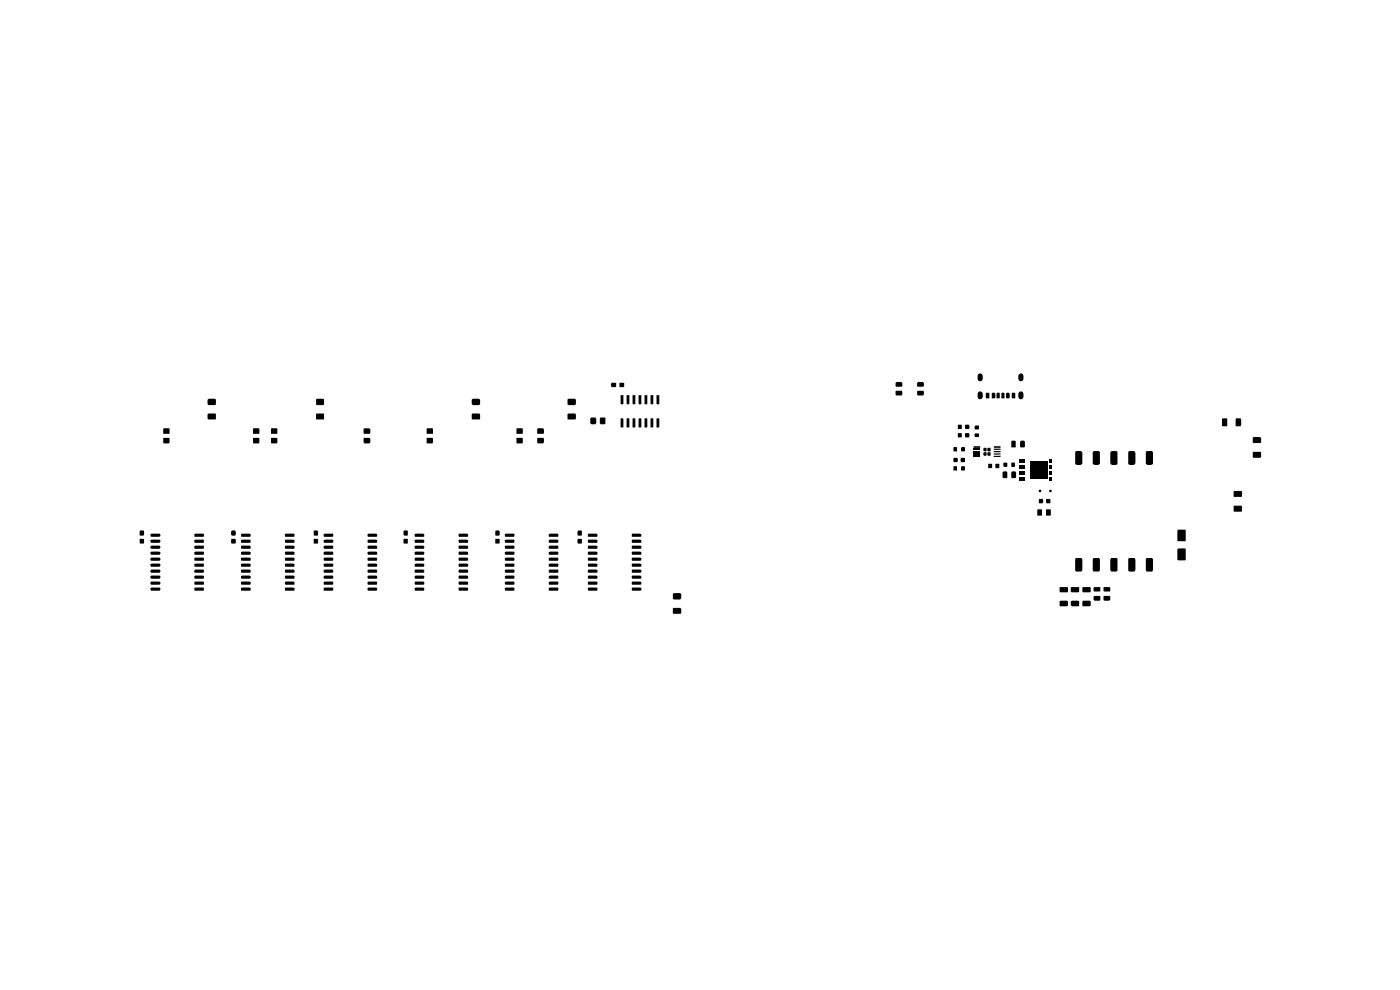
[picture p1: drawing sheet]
<svg xmlns="http://www.w3.org/2000/svg" width="297mm" height="210mm" viewBox="0 0 297 210" stroke-linecap="round" stroke-linejoin="round" font-family="sans-serif">
<g fill="#000">
<path d="M34.6 92.9h1.3l.1 1-.2 .2h-1.1zM34.7 90.8h1.2l.1 1.1-1.3 .1zM44.1 84.7l1.5-.1 .2 .1v1.1l-.2 .1h-1.4l-.2-.2zM44 87.9l.2-.2h1.5l.1 1.2-1.7 .1zM53.8 90.8h1.1l.1 1.1-1.2 .1zM53.7 92.9h1.2l.1 1-.1 .2h-1.1zM57.5 92.9h1.3v1l-.1 .2h-1.1zM57.6 90.8h1.2v1.1l-1.2 .1zM67.1 84.7h1.6v1.1l-1.6 .1zM67.1 87.8l1.6-.1v1.2l-1.6 .1zM77.3 90.8h1.1l.2 .2-.1 1-1.4-.1v-.9zM77.1 93l1.4-.1v1.1l-1.2 .1-.2-.2z"/>
<path d="M90.5 92.9h1.3l.1 1-.2 .2h-1.1zM90.6 90.8h1.2l.1 1.1-1.3 .1zM100.1 84.7l.1-.1 1.6 .1 .1 1.1-.2 .1h-1.5l-.1-.1zM100.2 87.7h1.5l.2 .2v1l-1.7 .1zM109.6 90.8h1.2l.1 1.1-1.3 .1zM109.6 92.9h1.2l.1 1-.2 .2h-1.1zM114 93l1.3-.1v1.1l-1.2 .1-.1-.2zM114.1 90.8h1.1l.2 .2-.1 1h-1.3v-1zM120.5 84.7h1.6l.1 1.1-.2 .1h-1.4l-.2-.1zM120.4 87.8l1.6-.1 .2 .2-.1 1.1h-1.6zM125.3 88.6h1.1l.1 1.1-.2 .3-1-.1zM127.3 88.7l.1-.1h1v1.3l-1 .1-.1-.2z"/>
<path d="M129.7 81.2h.9l.1 .8-.9 .1-.2-.1zM131.7 88.7l.5 .1v1.9h-.5zM131.7 83.8h.5v2l-.5-.1zM131.4 81.3l.9-.1 .1 .8-.9 .1zM132.9 88.8h.6l-.1 1.9h-.5zM132.9 83.8h.6l-.1 2-.5-.1zM134.3 88.7l.5 .1-.1 1.9h-.5zM134.2 83.8h.6l-.1 2-.5-.1zM135.5 88.7l.6 .1-.1 1.9h-.5zM135.5 83.8h.6l-.1 2-.5-.1zM136.8 88.7l.5 .1-.1 1.9h-.5zM136.7 83.8h.6l-.1 2-.5-.1z"/>
<path d="M138.1 88.7l.5 .1-.1 1.9h-.5zM138 83.8h.6l-.1 2-.5-.1zM139.4 88.7l.5 .1-.1 1.9h-.5zM139.3 83.8h.6l-.1 2-.5-.1zM190.1 82.9h1.2v.9l-1.1 .1-.2-.2zM190.2 81h1.1l.1 .3-.1 .7h-1.2l-.1-.8zM194.7 81h1.1l.2 .3-.1 .7h-1.3v-.8zM194.6 82.9h1.3v.9l-1.2 .1-.1-.2zM202.3 94.9h.7v.9l-.7-.1zM202.3 99h.7v.8l-.7-.1zM202.3 97.2l.7-.1 .2 .2-.1 .7h-.7zM203.3 91.9h.7v.9l-.8-.1z"/>
<path d="M203.2 90.2l.8-.1v.8l-.7 .1zM203.9 97.1l.8 .1-.1 .8h-.8zM203.9 95l.1-.2h.6l.1 .9-.7 .1zM204 98.9l.7 .1-.1 .8h-.6zM204.8 91.9h.7l.2 .1-.1 .8-.9-.1zM204.7 90.2l.8-.1 .2 .2-.1 .7-.9-.1zM206.9 90.3h.8l-.1 .8-.8-.1v-.6zM206.8 92l.9-.1v.8h-.9zM206.6 94.7h1.3v.3h-1.3zM206.5 95.2h1.4v.2h-1.4zM206.5 95.7h1.4v.2h-1.4zM206.5 96.2h1.4v.2h-1.4z"/>
<path d="M206.5 96.7h1.4v.2h-1.4zM208.6 95.1l.7-.1v.7l-.5 .1-.2-.2zM208.6 96l.7-.1v.7l-.5 .1-.2-.2zM209.1 83.4h.8v1.1l-.8-.1zM209.5 95.1l.6-.1v.8h-.5l-.1-.2zM209.5 96l.6-.1v.8h-.5l-.1-.2zM209.6 98.4h.8l.1 .8-.8 .1zM210.5 83.3h.5l.2 .2-.1 1h-.7zM211.2 98.5l.8-.1v.8l-.8 .1zM211.4 83.4h.7v1.1l-.7-.1zM210.8 96.7h1.5v.2h-1.5zM210.8 96.2h1.5v.2h-1.5z"/>
<path d="M210.8 95.7h1.5v.2h-1.5zM210.8 95.2h1.5v.2h-1.5zM210.8 94.7h1.5v.3h-1.4zM212.4 83.4h.7v1.1h-.7zM212.8 98.2l.8-.1 .1 .9-.7 .1-.2-.2zM213.4 83.4l.6-.1 .2 .2-.1 1h-.7zM214.5 98.1h.8l-.1 1-.7-.1zM214.6 83.4h.8v1.1l-.8-.1zM214.5 93.6h1v1.3l-1-.1zM216.2 97.4h1.2v.7h-1.2zM216.2 98.7h1.2v.7h-1.2zM216.6 93.5h.7l.1 .1-.1 1.3-.9-.1v-1.2z"/>
<path d="M222.6 97.4h.5v.6h-.5zM222.6 98.7h.5v.7h-.5zM228.1 95.8l.2-.1h1.1l.2 .2v2.4l-.3 .3h-.9l-.3-.2zM231.9 95.8l1.2-.1 .2 .2v2.5l-.3 .2h-.8l-.4-.2zM235.6 95.8l.2-.1h1.1l.2 .1-.1 2.7-1.1 .1-.3-.1zM239.3 95.8l.2-.1h1.1l.3 .3v2.3l-.4 .3h-.8l-.4-.1zM243.1 95.8l.2-.1h1l.3 .2v2.5l-.3 .2h-.9l-.3-.2zM259.3 88.7l1 .1v1.6l-1.1-.1zM262.2 88.7l1 .1v1.6l-1.1-.1zM265.9 95.8h1.6v1.1l-.1 .2h-1.5zM265.8 92.9l.1-.2h1.5l.1 .2v1.1h-1.6zM29.6 114.4l.9-.1 .1 .9-.9 .1z"/>
<path d="M29.7 112.5h.7l.2 .2v.8l-.2 .1-.8-.1zM32 113.3l1.9-.1 .1 .2v.3l-.1 .2h-1.8l-.2-.2zM31.9 114.6l.2-.1h1.8l.1 .1v.4l-.1 .1h-1.8l-.2-.1zM31.9 115.9l.2-.2h1.8l.1 .2v.3l-.1 .2h-1.8l-.2-.2zM32.1 117h1.8l.1 .2v.3l-.1 .2h-1.8l-.2-.2v-.3zM32 118.4l1.9-.1 .1 .1v.4l-.1 .2h-1.8l-.2-.2zM41.2 118.4l2-.1 .1 .6-2 .1zM41.2 117.1l2-.1 .1 .6-2 .1zM41.2 115.8l2-.1 .1 .6-2 .1zM41.2 114.6l2-.1 .1 .6h-2zM41.2 113.3l2-.1 .1 .6-2 .1zM49.1 114.3h.9v1h-.9z"/>
<path d="M49.2 112.5l.8 .1v.8l-.1 .2h-.7l-.2-.1v-.8zM51.1 113.3l1.9-.1 .2 .1v.5l-2 .1zM51.1 114.6l1.9-.1 .2 .1v.5h-2zM51.1 115.8l1.9-.1 .2 .1v.5l-2 .1zM51.1 117.1l1.9-.1 .2 .1v.5l-2 .1zM51.1 118.4l1.9-.1 .2 .1v.5l-2 .1zM60.4 118.4l1.9-.1 .2 .1v.5l-2 .1zM60.5 117h1.8l.2 .1v.5l-2 .1zM60.4 115.8l1.9-.1 .2 .1v.5l-2 .1zM60.4 114.6l1.9-.1 .2 .1v.5h-2zM60.4 113.3l1.9-.1 .2 .1v.5l-2 .1zM66.5 114.4l.9-.1 .1 .9-1 .1z"/>
<path d="M66.5 112.6l.8-.1 .2 .2-.1 .9-.9-.1zM68.7 113.3l1.9-.1 .1 .6-2 .1zM68.7 114.6l1.9-.1 .1 .6h-2zM68.7 115.8l1.9-.1 .1 .6-2 .1zM68.7 117.1l1.9-.1 .1 .6-2 .1zM68.7 118.4l1.9-.1 .1 .6-2 .1zM78 118.4l1.8-.1 .2 .1v.5l-1.9 .1zM78 117.1l1.8-.1 .2 .1v.5l-1.9 .1zM78 115.8l1.8-.1 .2 .1v.5l-1.9 .1zM78 114.6l1.8-.1 .2 .1v.5h-1.9zM78 113.3l1.8-.1 .2 .1v.5l-1.9 .1zM85.6 114.4l.9-.1v.9l-.8 .1z"/>
<path d="M85.8 112.5l.7 .1-.1 1h-.6l-.2-.1v-.8zM88 113.3l1.8-.1 .2 .1v.5l-1.9 .1zM88 114.6l1.8-.1 .2 .1v.5h-1.9zM88 115.8l1.8-.1 .2 .1v.5l-1.9 .1zM88 117.1l1.8-.1 .2 .1v.5l-1.9 .1zM88 118.4l1.8-.1 .2 .1v.5l-1.9 .1zM97.3 118.4l1.8-.1 .2 .1v.5l-1.9 .1zM97.4 117h1.7l.2 .1v.5l-1.9 .1zM97.3 115.8l1.8-.1 .2 .1v.5l-1.9 .1zM97.3 114.6l1.8-.1 .2 .1v.5h-1.9zM97.4 113.2h1.7l.2 .1v.5l-1.9 .1zM105.1 114.4l.8-.1 .1 .9-.8 .1z"/>
<path d="M105.1 112.6l.7-.1 .2 .2-.1 .9-.8-.1zM107.1 113.3l1.9-.1 .1 .6-1.8 .1-.2-.1zM107.1 114.6l1.9-.1 .1 .6h-1.8h-.2zM107.1 115.8l1.9-.1 .1 .6-1.8 .1-.2-.1zM107.1 117.1l1.9-.1 .1 .6-1.8 .1-.2-.1zM107.1 118.4l1.9-.1 .1 .6-1.8 .1-.2-.1zM116.4 118.4l2-.1v.6l-1.9 .1zM116.4 117.1l2-.1v.6l-1.9 .1zM116.4 115.8l2-.1v.6l-1.9 .1zM116.4 114.6l2-.1v.6h-1.9zM116.4 113.3l2-.1v.6l-1.9 .1zM122.5 114.4h.9v.9h-.8z"/>
<path d="M122.5 112.7l.2-.2 .7 .1v.9l-.8 .1zM124.7 113.3l1.9-.1 .1 .1v.5l-1.9 .1zM124.7 114.6l1.9-.1 .1 .1v.5h-1.9zM124.7 115.8l1.9-.1 .1 .1v.5l-1.9 .1zM124.7 117.1l1.9-.1 .1 .1v.5l-1.9 .1zM124.7 118.4l1.9-.1 .1 .1v.5l-1.9 .1zM134 118.4l1.9-.1 .2 .1v.5l-2 .1zM134.1 117h1.8l.2 .1v.5l-2 .1zM134.1 115.7h1.8l.2 .1v.5l-2 .1zM134 114.6l1.9-.1 .2 .1v.5h-2zM134.1 113.2h1.8l.2 .1v.5l-2 .1zM212.8 100.1h.9l-.1 1.3h-.8l-.1-.1z"/>
<path d="M214.5 100.1l.9-.1 .2 .2v1.1l-.2 .1-.9-.1zM216.2 100h1.2v.7h-1.2zM216.2 101.3h1.2v.6h-1.2zM218.5 97.8h3.7v3.8h-3.7zM220.4 104l.4-.1 .1 .4-.5 .1zM220.2 108l.9 .1v1.3l-1.1-.1v-1.1zM220.4 105.9l.8-.1 .1 .8-.2 .2h-.6zM222.6 100h.5v.8h-.5zM222.6 101.3h.5v.7h-.5zM221.9 108.1h1l-.1 1.3-.9-.1zM222 105.8l.8 .1v.9h-.8zM222.6 104l.4-.1 .1 .4-.5 .1z"/>
<path d="M249.8 112.5l.1-.2 1.6 .1v2.4l-1.7-.1zM249.8 116.5l.1-.2 1.6 .1v2.5h-1.6l-.1-.2zM261.7 107.4l1.7-.1 .1 1.2h-1.7zM261.7 104.2l1.7-.1 .1 1.2-1.7 .1zM31.9 119.7l.2-.2h1.8l.1 .2v.4l-.1 .1h-1.8l-.2-.1zM31.9 121l.2-.2h1.8l.1 .2v.3l-.1 .2h-1.8l-.2-.2zM31.9 122.3l.2-.2h1.8l.1 .2v.3l-.1 .2h-1.8l-.2-.2zM31.9 123.5l.2-.1h1.8l.1 .1v.4l-.1 .1h-1.8l-.2-.1zM32.1 124.6h1.8l.1 .2v.3l-.1 .2h-1.8l-.2-.2v-.3zM41.2 124.7l2-.1 .1 .6-2 .1zM41.2 123.4h2l.1 .5-2 .1zM41.2 122.2l2-.1 .1 .6-2 .1z"/>
<path d="M41.2 120.9l2-.1 .1 .6-2 .1zM41.2 119.6l2-.1 .1 .6-2 .1zM51.1 119.6l1.9-.1 .2 .1v.5l-2 .1zM51.1 120.9l1.9-.1 .2 .1v.5l-2 .1zM51.1 122.2l1.9-.1 .2 .1v.5l-2 .1zM51.1 123.4h1.9h.2v.5l-2 .1zM51.1 124.7l1.9-.1 .2 .1v.5l-2 .1zM60.4 124.7l1.9-.1 .2 .1v.5l-2 .1zM60.4 123.4h1.9h.2v.5l-2 .1zM60.4 122.2l1.9-.1 .2 .1v.5l-2 .1zM60.4 120.9l1.9-.1 .2 .1v.5l-2 .1zM60.4 119.6l1.9-.1 .2 .1v.5l-2 .1z"/>
<path d="M68.7 119.6l1.9-.1 .1 .6-2 .1zM68.7 120.9l1.9-.1 .1 .6-2 .1zM68.7 122.2l1.9-.1 .1 .6-2 .1zM68.7 123.4h1.9l.1 .5-2 .1zM68.7 124.7l1.9-.1 .1 .6-2 .1zM78 124.7l1.8-.1 .2 .1v.5l-1.9 .1zM78 123.4h1.8h.2v.5l-1.9 .1zM78 122.2l1.8-.1 .2 .1v.5l-1.9 .1zM78 120.9l1.8-.1 .2 .1v.5l-1.9 .1zM78 119.6l1.8-.1 .2 .1v.5l-1.9 .1zM88 119.6l1.8-.1 .2 .1v.5l-1.9 .1zM88 120.9l1.8-.1 .2 .1v.5l-1.9 .1z"/>
<path d="M88 122.2l1.8-.1 .2 .1v.5l-1.9 .1zM88 123.4h1.8h.2v.5l-1.9 .1zM88 124.7l1.8-.1 .2 .1v.5l-1.9 .1zM97.4 124.6h1.7l.2 .1v.5l-1.9 .1zM97.4 123.4h1.7h.2v.5l-1.9 .1zM97.4 122.1h1.7l.2 .1v.5l-1.9 .1zM97.3 120.9l1.8-.1 .2 .1v.5l-1.9 .1zM97.3 119.6l1.8-.1 .2 .1v.5l-1.9 .1zM107.1 119.6l1.9-.1 .1 .6-1.8 .1-.2-.1zM107.1 120.9l1.9-.1 .1 .6-1.8 .1-.2-.1zM107.1 122.2l1.9-.1 .1 .6-1.8 .1-.2-.1zM107.1 123.4h1.9l.1 .5-1.8 .1-.2-.1z"/>
<path d="M107.1 124.7l1.9-.1 .1 .6-1.8 .1-.2-.1zM116.4 124.7l2-.1v.6l-1.9 .1zM116.4 123.4h2v.5l-1.9 .1zM116.4 122.2l2-.1v.6l-1.9 .1zM116.4 120.9l2-.1v.6l-1.9 .1zM116.4 119.6l2-.1v.6l-1.9 .1zM124.7 119.6l1.9-.1 .1 .1v.5l-1.9 .1zM124.7 120.9l1.9-.1 .1 .1v.5l-1.9 .1zM124.7 122.2l1.9-.1 .1 .1v.5l-1.9 .1zM124.7 123.4h1.9h.1v.5l-1.9 .1zM124.7 124.7l1.9-.1 .1 .1v.5l-1.9 .1zM134.1 124.6h1.8l.2 .1v.5l-2 .1z"/>
<path d="M134.1 123.4h1.8h.2v.5l-2 .1zM134.1 122.1h1.8l.2 .1v.5l-2 .1zM134.1 120.8h1.8l.2 .1v.5l-2 .1zM134 119.6l1.9-.1 .2 .1v.5l-2 .1zM142.9 125.8h1.5l.1 .2-.1 1.1-1.5 .1-.2-.2v-1zM142.8 128.9h1.6l.1 .2-.1 1.1h-1.6zM224.8 124.6l1.7-.1 .1 1.1h-1.7zM224.8 127.5l1.6-.1 .2 .2v.8l-.2 .2h-1.5zM227.2 124.6l1.7-.1v1.1h-1.6l-.1-.1zM227.2 127.5h1.7v1l-1.6 .1-.1-.2zM228.3 118.4h1.1l.2 .2v2.4l-.2 .2h-1.1l-.2-.1v-2.6zM229.6 124.6l1.7-.1 .1 1.1h-1.7z"/>
<path d="M229.6 127.5l1.6-.1 .2 .2v.8l-.2 .2h-1.5zM232 118.4h1.2l.1 .2v2.4l-.1 .2h-1.2l-.2-.2v-2.4zM232 124.6l1.4-.1v.9l-1.3 .1zM232 126.6l.2-.2h1.1l.1 .9-1.2 .1-.2-.1zM234.1 124.6l1.4-.1v.9l-1.3 .1zM234.1 126.5l1.4-.1v.9l-.1 .1-1.3-.1zM235.7 118.4h1.2l.2 .1v2.6l-.2 .1h-1.1l-.3-.2v-2.4zM239.3 118.5l.2-.1h1.3v2.8h-1.3l-.2-.1zM243.1 118.5l.1-.1h1.3l.1 2.6-.2 .2h-1.2l-.1-.1z"/>
</g>
<path d="M207.9 79.8v.5M216.6 79.8v.5M207.9 83.6v.6M216.6 83.6v.6" fill="none" stroke="#000" stroke-width="1.1"/>
</svg>
